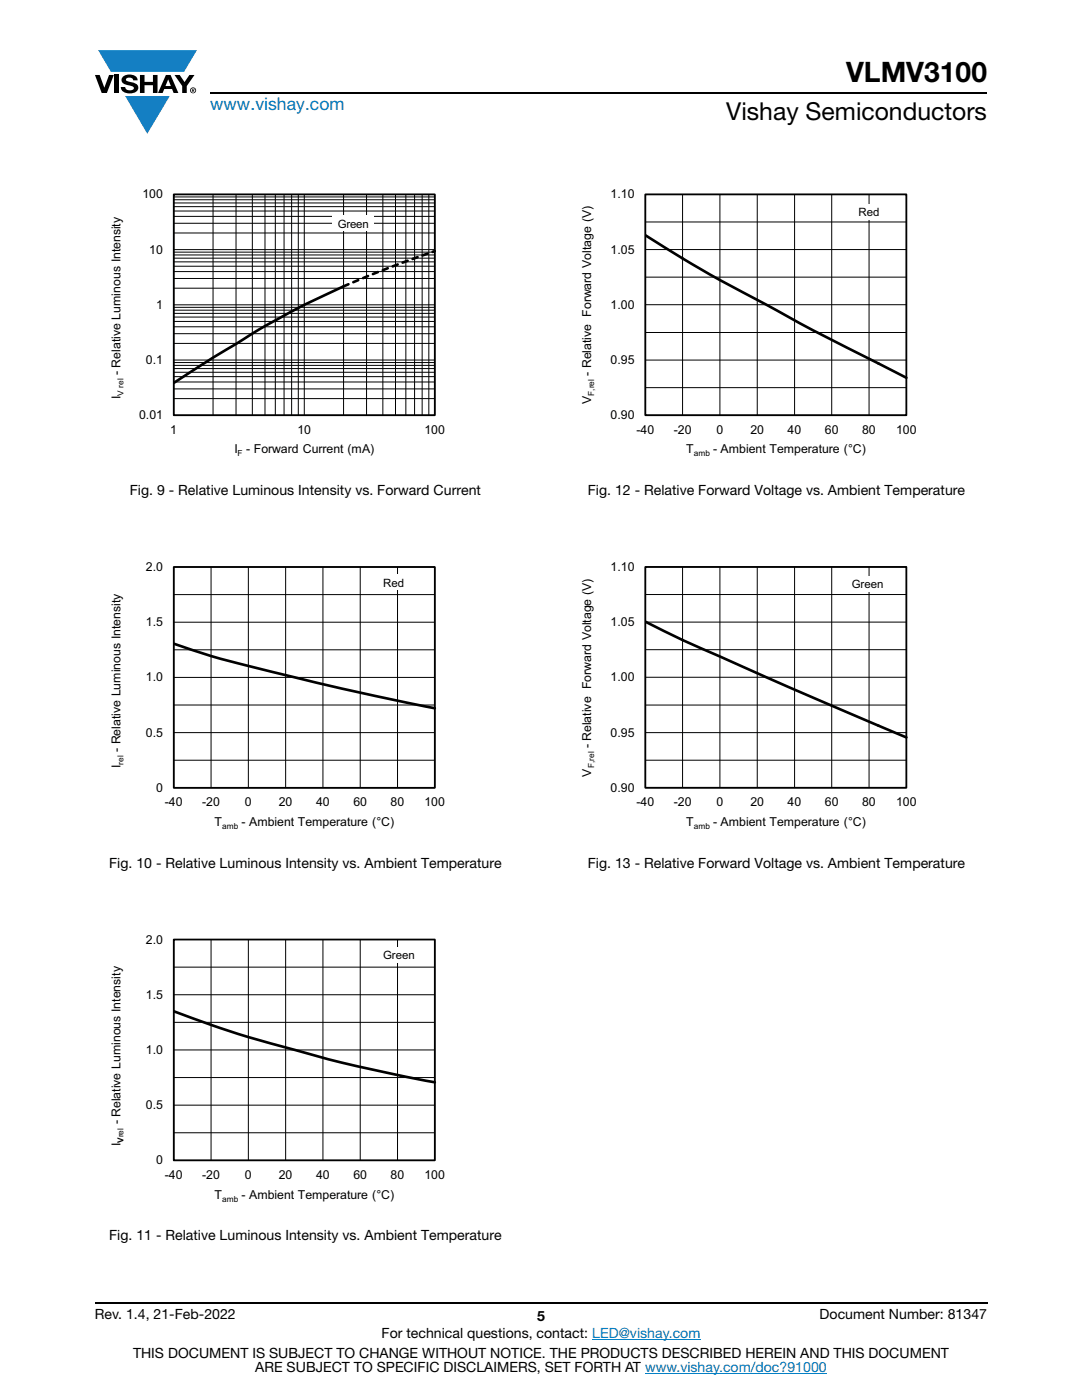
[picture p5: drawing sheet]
<svg xmlns="http://www.w3.org/2000/svg" width="216mm" height="279mm" viewBox="0 0 216 279" stroke-linecap="round" stroke-linejoin="round" font-family="sans-serif">
<defs><g id="words">
<text font-size="5.6" x="168.8" y="16.4">VLMV3100</text>
<text font-size="4.9" x="144.9" y="24">Vishay Semiconductors</text>
<text font-size="3.5" fill="#007ec4" x="42" y="21.9">www.vishay.com</text>
<g font-size="2.8">
<text x="25.9" y="98.8">Fig. 9 - Relative Luminous Intensity vs. Forward Current</text>
<text x="117.3" y="98.8">Fig. 12 - Relative Forward Voltage vs. Ambient Temperature</text>
<text x="21.8" y="173.2">Fig. 10 - Relative Luminous Intensity vs. Ambient Temperature</text>
<text x="117.3" y="173.2">Fig. 13 - Relative Forward Voltage vs. Ambient Temperature</text>
<text x="21.8" y="247.5">Fig. 11 - Relative Luminous Intensity vs. Ambient Temperature</text>
<text x="18.9" y="263.3">Rev. 1.4, 21-Feb-2022</text>
<text x="107.2" y="263.6">5</text>
<text x="163.6" y="263.3">Document Number: 81347</text>
<text x="76.2" y="267.1">For technical questions, contact: LED@vishay.com</text>
<text x="26.5" y="271">THIS DOCUMENT IS SUBJECT TO CHANGE WITHOUT NOTICE. THE PRODUCTS DESCRIBED HEREIN AND THIS DOCUMENT</text>
<text x="50.9" y="273.8">ARE SUBJECT TO SPECIFIC DISCLAIMERS, SET FORTH AT www.vishay.com/doc?91000</text>
</g>
<g font-size="2.5">
<text x="28.4" y="39.6">100</text>
<text x="121.8" y="39.6">1.10</text>
<text x="29.8" y="50.6">10</text>
<text x="121.8" y="50.6">1.05</text>
<text x="31.2" y="61.6">1</text>
<text x="121.8" y="61.6">1.00</text>
<text x="24.1" y="74.9" transform="rotate(-90 24.1 74.9)">- Relative Luminous Intensity</text>
<text x="29.1" y="72.6">0.1</text>
<text x="118" y="75" transform="rotate(-90 118 75)">- Relative Forward Voltage (V)</text>
<text x="121.8" y="72.6">0.95</text>
<text x="24.1" y="79.6" transform="rotate(-90 24.1 79.6)">I</text>
<text x="27.7" y="83.7">0.01</text>
<text x="118" y="80.6" transform="rotate(-90 118 80.6)">V</text>
<text x="121.8" y="83.7">0.90</text>
<text x="34" y="86.6">1</text>
<text x="59.3" y="86.6">10</text>
<text x="84.7" y="86.6">100</text>
<text x="127" y="86.6">-40</text>
<text x="134.4" y="86.6">-20</text>
<text x="143" y="86.6">0</text>
<text x="149.7" y="86.6">20</text>
<text x="157.2" y="86.6">40</text>
<text x="164.6" y="86.6">60</text>
<text x="172" y="86.6">80</text>
<text x="178.8" y="86.6">100</text>
<text x="46.8" y="90.5">I - Forward Current (mA)</text>
<text x="136.9" y="90.5">T</text>
<text x="142.3" y="90.5">- Ambient Temperature (°C)</text>
<text x="29.1" y="113.9">2.0</text>
<text x="121.8" y="113.9">1.10</text>
<text x="29.1" y="125">1.5</text>
<text x="121.8" y="125">1.05</text>
<text x="29.1" y="136">1.0</text>
<text x="121.8" y="136">1.00</text>
<text x="29.1" y="147">0.5</text>
<text x="118" y="149.3" transform="rotate(-90 118 149.3)">- Relative Forward Voltage (V)</text>
<text x="121.8" y="147">0.95</text>
<text x="24.1" y="153.3" transform="rotate(-90 24.1 153.3)">I</text>
<text x="24.1" y="150.1" transform="rotate(-90 24.1 150.1)">- Relative Luminous Intensity</text>
<text x="118" y="155" transform="rotate(-90 118 155)">V</text>
<text x="31.2" y="158">0</text>
<text x="32.9" y="160.9">-40</text>
<text x="40.3" y="160.9">-20</text>
<text x="48.9" y="160.9">0</text>
<text x="55.6" y="160.9">20</text>
<text x="63.1" y="160.9">40</text>
<text x="70.5" y="160.9">60</text>
<text x="77.9" y="160.9">80</text>
<text x="84.7" y="160.9">100</text>
<text x="121.8" y="158">0.90</text>
<text x="127" y="161">-40</text>
<text x="134.4" y="161">-20</text>
<text x="143" y="161">0</text>
<text x="149.7" y="161">20</text>
<text x="157.2" y="161">40</text>
<text x="164.6" y="161">60</text>
<text x="172" y="161">80</text>
<text x="178.8" y="161">100</text>
<text x="42.8" y="164.8">T</text>
<text x="48.2" y="164.8">- Ambient Temperature (°C)</text>
<text x="136.9" y="164.9">T</text>
<text x="142.3" y="164.9">- Ambient Temperature (°C)</text>
<text x="29.1" y="188.3">2.0</text>
<text x="29.1" y="199.3">1.5</text>
<text x="29.1" y="210.3">1.0</text>
<text x="29.1" y="221.3">0.5</text>
<text x="24.1" y="224.4" transform="rotate(-90 24.1 224.4)">- Relative Luminous Intensity</text>
<text x="24.1" y="228.7" transform="rotate(-90 24.1 228.7)">I</text>
<text x="31.2" y="232.4">0</text>
<text x="32.9" y="235.3">-40</text>
<text x="40.3" y="235.3">-20</text>
<text x="42.8" y="239.2">T</text>
<text x="48.2" y="239.2">- Ambient Temperature (°C)</text>
<text x="48.9" y="235.3">0</text>
<text x="55.6" y="235.3">20</text>
<text x="63.1" y="235.3">40</text>
<text x="70.5" y="235.3">60</text>
<text x="77.9" y="235.3">80</text>
<text x="84.7" y="235.3">100</text>
</g>
<g font-size="2.3">
<text x="67.4" y="45.4">Green</text>
<text x="171.3" y="43.1">Red</text>
<text x="76.4" y="117.1">Red</text>
<text x="169.9" y="117.4">Green</text>
<text x="76.4" y="191.4">Green</text>
</g>
<g font-size="1.7">
<text x="24.7" y="79" transform="rotate(-90 24.7 79)">V rel</text>
<text x="118.6" y="79" transform="rotate(-90 118.6 79)">F,rel</text>
<text x="47.4" y="91.1">F</text>
<text x="138.4" y="91.1">amb</text>
<text x="24.7" y="152.6" transform="rotate(-90 24.7 152.6)">rel</text>
<text x="118.6" y="153.3" transform="rotate(-90 118.6 153.3)">F,rel</text>
<text x="44.3" y="165.4">amb</text>
<text x="138.4" y="165.4">amb</text>
<text x="24.7" y="228.1" transform="rotate(-90 24.7 228.1)">Vrel</text>
<text x="44.3" y="239.8">amb</text>
</g>
</g></defs>
<g fill="#147fc3">
<path d="M19.6 10h19.7l-2.6 4.3h-1.1h-13.5z"/>
<path d="M25 19.2h8.9l-4.5 7.5z"/>
</g>
<g fill="#000">
<path d="M18.9 15h1l.9 2.5 1-2.5h.9l-1.4 3.6h-1zM22.9 15h.9v3.6h-.9zM24.6 15.3a2.1 2.1 0 0 1 2.8 .3l.1 .4h-.9a.79 .79 0 0 0-.7-.5 .79 .79 0 0 0-.8 .4l.3 .3 1 .2a1.08 1.08 0 0 1 1.2 1 1.08 1.08 0 0 1-1.1 1.2 1.73 1.73 0 0 1-2.4-1.2h.9a.96 .96 0 0 0 .8 .6 .96 .96 0 0 0 .9-.4 1.31 1.31 0 0 0-1.2-.6 1.03 1.03 0 0 1-1.1-.6 1.03 1.03 0 0 1 .2-1.1zM27.9 15h.9v1.3h1.7v-1.3h.9v3.6h-.9v-1.6h-1.7v1.6h-.9zM34.8 15h1.1l.9 1.4 1-1.4h1l-1.5 2.2v1.4h-.9v-1.4z"/>
<path d="M33.6 15.9l.5 1.3h-1.1zM33.1 15l-1.6 3.6h1l.3-.8h1.5l.3 .8h1l-1.6-3.6z"/>
<path d="M38.4 17.8h.2v.2h-.2zM38.3 17.7v.7h.1v-.3l.4 .3-.2-.3 .2-.2-.1-.2z"/>
<path d="M38.1 18a.46 .46 0 0 1 .9 0 .46 .46 0 0 1-.9 0zM37.9 18a.6 .6 0 0 0 1.2 0 .6 .6 0 0 0-1.2 0z"/>
</g>
<path d="M42 18.6h155M18.9 260h178.1" fill="none" stroke="#000" stroke-width=".36"/>
<path d="M118.2 267.3h21.5M128.7 274h36.3" fill="none" stroke="#007ec4" stroke-width=".2"/>
<g fill="none" stroke="#000" stroke-width=".2">
<path d="M34.7 39.9h52.1M34.7 39.3h52.1M34.7 38.8h52.1v44.1h-52.1zM42.5 38.8v44.1M47.1 38.8v44.1M50.4 38.8v44.1M52.9 38.8v44.1M54.9 38.8v44.1M56.7 38.8v44.1M58.2 38.8v44.1M59.5 38.8v44.1M60.7 38.8v44.1"/>
<path d="M68.6 38.8v44.1M73.1 38.8v44.1M76.4 38.8v44.1M78.9 38.8v44.1M81 38.8v44.1M82.7 38.8v44.1M84.2 38.8v44.1M85.6 38.8v44.1M34.7 57.5h52.1M34.7 55.6h52.1M34.7 54.2h52.1M34.7 53.1h52.1"/>
<path d="M34.7 52.3h52.1M34.7 51.5h52.1M34.7 50.9h52.1M34.7 50.3h52.1M34.7 46.5h52.1M34.7 44.6h52.1M34.7 43.2h52.1M34.7 42.1h52.1M34.7 41.2h52.1M34.7 40.5h52.1M34.7 49.8h52.1M34.7 79.6h52.1"/>
<path d="M34.7 77.6h52.1M34.7 76.2h52.1M34.7 75.2h52.1M34.7 74.3h52.1M34.7 73.6h52.1M34.7 72.9h52.1M34.7 72.4h52.1M34.7 68.5h52.1M34.7 66.6h52.1M34.7 65.2h52.1M34.7 64.1h52.1M34.7 63.3h52.1"/>
<path d="M34.7 62.5h52.1M34.7 61.9h52.1M34.7 61.3h52.1M34.7 71.9h52.1M34.7 60.8h52.1"/>
</g>
<path d="M34.7 38.8h52.1v44.1h-52.1z" fill="none" stroke="#000" stroke-width=".35"/>
<path d="M68.6 57.1l-8.3 3.9-7.4 4.1-10.4 6.3-7.8 5" fill="none" stroke="#000" stroke-width=".53"/>
<path d="M68.6 57.1l8.4-3.4 9.8-3.6" fill="none" stroke="#000" stroke-width=".53" stroke-dasharray="1.1 1.1"/>
<path d="M66.4 43h8.2v3.2h-8.2z" fill="#fff"/>
<g fill="none" stroke="#000" stroke-width=".2">
<path d="M34.7 118.7h52.1M34.7 113.2h52.1v44h-52.1zM42.1 113.2v44M49.6 113.2v44M57 113.2v44M64.4 113.2v44M71.9 113.2v44M79.3 113.2v44M34.7 129.7h52.1M34.7 135.2h52.1M34.7 124.2h52.1M34.7 151.7h52.1"/>
<path d="M34.7 140.7h52.1M34.7 146.2h52.1"/>
</g>
<path d="M34.7 113.2h52.1v44h-52.1z" fill="none" stroke="#000" stroke-width=".35"/>
<path d="M34.7 128.5a246.1 246.1 0 0 0 26.8 7.3l10.1 2.4 15.2 3.1" fill="none" stroke="#000" stroke-width=".53"/>
<path d="M75.6 114.7h8.7v3.1h-8.7z" fill="#fff"/>
<g fill="none" stroke="#000" stroke-width=".2">
<path d="M34.7 193h52.1M34.7 187.5h52.1v44.1h-52.1zM34.7 198.5h52.1M42.1 187.5v44.1M49.6 187.5v44.1M57 187.5v44.1M64.4 187.5v44.1M71.9 187.5v44.1M79.3 187.5v44.1M34.7 215h52.1M34.7 204h52.1M34.7 209.5h52.1"/>
<path d="M34.7 226.1h52.1M34.7 220.6h52.1"/>
</g>
<path d="M34.7 187.5h52.1v44.1h-52.1z" fill="none" stroke="#000" stroke-width=".35"/>
<path d="M34.7 201.8l4.9 1.9a337 337 0 0 0 34.6 9.7l12.6 2.6" fill="none" stroke="#000" stroke-width=".53"/>
<path d="M75.6 189h8.7v3.2h-8.7z" fill="#fff"/>
<g fill="none" stroke="#000" stroke-width=".2">
<path d="M128.8 38.8h52.1v44.1h-52.1zM136.2 38.8v44.1M143.6 38.8v44.1M151.1 38.8v44.1M158.6 38.8v44.1M166 38.8v44.1M173.4 38.8v44.1M128.8 55.3h52.1M128.8 44.3h52.1M128.8 49.8h52.1M128.8 77.4h52.1M128.8 66.4h52.1"/>
<path d="M128.8 71.9h52.1M128.8 60.8h52.1"/>
</g>
<path d="M128.8 38.8h52.1v44.1h-52.1z" fill="none" stroke="#000" stroke-width=".35"/>
<path d="M128.8 46.9l12.2 7.5 13.8 7.4a589.2 589.2 0 0 0 24.3 12.7l1.8 .9" fill="none" stroke="#000" stroke-width=".53"/>
<path d="M169.1 40.6h8.6v3.2h-8.6z" fill="#fff"/>
<g fill="none" stroke="#000" stroke-width=".2">
<path d="M128.8 118.7h52.1M128.8 113.1h52.1v44.1h-52.1zM136.2 113.1v44.1M143.6 113.1v44.1M151.1 113.1v44.1M158.6 113.1v44.1M166 113.1v44.1M173.4 113.1v44.1M128.8 129.7h52.1M128.8 135.2h52.1M128.8 124.2h52.1M128.8 151.7h52.1"/>
<path d="M128.8 140.7h52.1M128.8 146.2h52.1"/>
</g>
<path d="M128.8 113.1h52.1v44.1h-52.1z" fill="none" stroke="#000" stroke-width=".35"/>
<path d="M128.8 124.1a614 614 0 0 0 26.8 12.3l25.3 10.8" fill="none" stroke="#000" stroke-width=".53"/>
<path d="M169.1 115h8.6v3.2h-8.6z" fill="#fff"/>
<use href="#words"/>
</svg>
